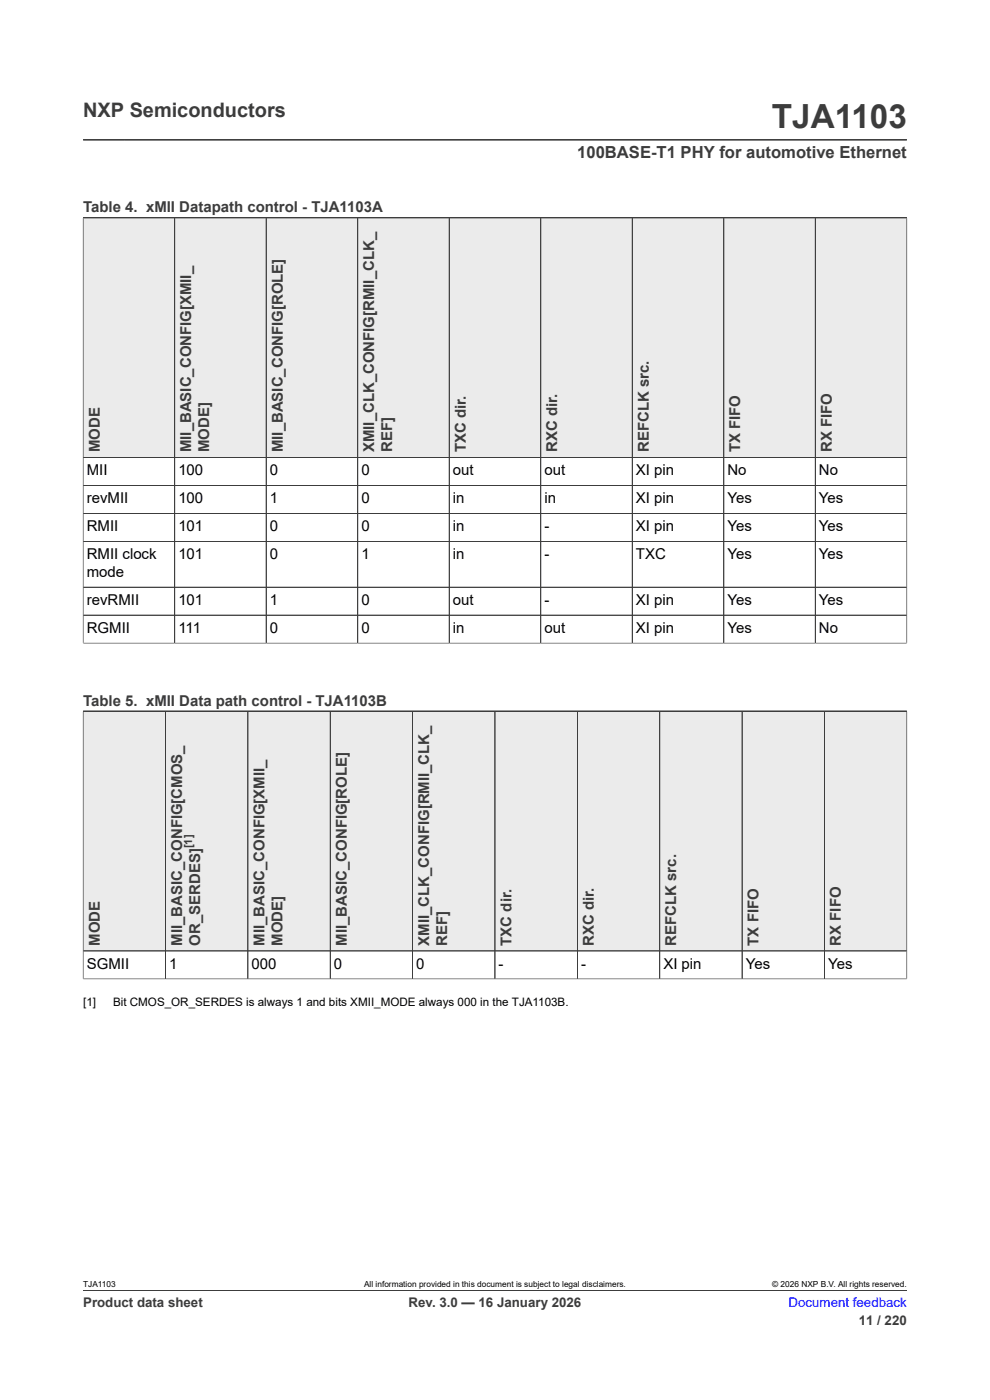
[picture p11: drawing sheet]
<svg xmlns="http://www.w3.org/2000/svg" width="210mm" height="297mm" viewBox="0 0 210 297" stroke-linecap="round" stroke-linejoin="round" font-family="sans-serif">
<defs><g id="words">
<text font-size="7.1" fill="#3c3c3c" x="163.7" y="27.2">TJA1103</text>
<text font-size="4.2" fill="#3c3c3c" x="17.6" y="24.8">NXP Semiconductors</text>
<text font-size="3.5" fill="#3c3c3c" x="122.4" y="33.5">100BASE-T1 PHY for automotive Ethernet</text>
<g font-size="3.2" fill="#3c3c3c">
<text x="17.6" y="45.1">Table 4. xMII Datapath control - TJA1103A</text>
<text x="21.1" y="95.9" transform="rotate(-90 21.1 95.9)">MODE</text>
<text x="40.6" y="95.9" transform="rotate(-90 40.6 95.9)">MII_BASIC_CONFIG[XMII_</text>
<text x="44.4" y="95.9" transform="rotate(-90 44.4 95.9)">MODE]</text>
<text x="60" y="95.9" transform="rotate(-90 60 95.9)">MII_BASIC_CONFIG[ROLE]</text>
<text x="79.4" y="95.9" transform="rotate(-90 79.4 95.9)">XMII_CLK_CONFIG[RMII_CLK_</text>
<text x="83.2" y="95.9" transform="rotate(-90 83.2 95.9)">REF]</text>
<text x="98.8" y="95.9" transform="rotate(-90 98.8 95.9)">TXC dir.</text>
<text x="118.2" y="95.9" transform="rotate(-90 118.2 95.9)">RXC dir.</text>
<text x="137.6" y="95.9" transform="rotate(-90 137.6 95.9)">REFCLK src.</text>
<text x="157" y="95.9" transform="rotate(-90 157 95.9)">TX FIFO</text>
<text x="176.4" y="95.9" transform="rotate(-90 176.4 95.9)">RX FIFO</text>
<text x="17.6" y="149.7">Table 5. xMII Data path control - TJA1103B</text>
<text x="21.1" y="200.6" transform="rotate(-90 21.1 200.6)">MODE</text>
<text x="38.6" y="200.6" transform="rotate(-90 38.6 200.6)">MII_BASIC_CONFIG[CMOS_</text>
<text x="42.4" y="200.6" transform="rotate(-90 42.4 200.6)">OR_SERDES]</text>
<text x="56.1" y="200.6" transform="rotate(-90 56.1 200.6)">MII_BASIC_CONFIG[XMII_</text>
<text x="59.9" y="200.6" transform="rotate(-90 59.9 200.6)">MODE]</text>
<text x="73.6" y="200.6" transform="rotate(-90 73.6 200.6)">MII_BASIC_CONFIG[ROLE]</text>
<text x="91" y="200.6" transform="rotate(-90 91 200.6)">XMII_CLK_CONFIG[RMII_CLK_</text>
<text x="94.8" y="200.6" transform="rotate(-90 94.8 200.6)">REF]</text>
<text x="108.5" y="200.6" transform="rotate(-90 108.5 200.6)">TXC dir.</text>
<text x="126" y="200.6" transform="rotate(-90 126 200.6)">RXC dir.</text>
<text x="143.4" y="200.6" transform="rotate(-90 143.4 200.6)">REFCLK src.</text>
<text x="160.9" y="200.6" transform="rotate(-90 160.9 200.6)">TX FIFO</text>
<text x="178.4" y="200.6" transform="rotate(-90 178.4 200.6)">RX FIFO</text>
</g>
<g font-size="3.2">
<text x="18.4" y="100.8">MII</text>
<text x="37.8" y="100.8">100</text>
<text x="57.2" y="100.8">0</text>
<text x="76.7" y="100.8">0</text>
<text x="96.1" y="100.8">out</text>
<text x="115.5" y="100.8">out</text>
<text x="134.9" y="100.8">XI pin</text>
<text x="154.3" y="100.8">No</text>
<text x="173.7" y="100.8">No</text>
<text x="18.4" y="106.8">revMII</text>
<text x="37.8" y="106.8">100</text>
<text x="57.2" y="106.8">1</text>
<text x="76.7" y="106.8">0</text>
<text x="96.1" y="106.8">in</text>
<text x="115.5" y="106.8">in</text>
<text x="134.9" y="106.8">XI pin</text>
<text x="154.3" y="106.8">Yes</text>
<text x="173.7" y="106.8">Yes</text>
<text x="18.4" y="112.7">RMII</text>
<text x="37.8" y="112.7">101</text>
<text x="57.2" y="112.7">0</text>
<text x="76.7" y="112.7">0</text>
<text x="96.1" y="112.7">in</text>
<text x="115.5" y="112.7">-</text>
<text x="134.9" y="112.7">XI pin</text>
<text x="154.3" y="112.7">Yes</text>
<text x="173.7" y="112.7">Yes</text>
<text x="18.4" y="118.6">RMII clock</text>
<text x="37.8" y="118.6">101</text>
<text x="57.2" y="118.6">0</text>
<text x="76.7" y="118.6">1</text>
<text x="96.1" y="118.6">in</text>
<text x="115.5" y="118.6">-</text>
<text x="134.9" y="118.6">TXC</text>
<text x="154.3" y="118.6">Yes</text>
<text x="173.7" y="118.6">Yes</text>
<text x="18.4" y="122.4">mode</text>
<text x="18.4" y="128.4">revRMII</text>
<text x="37.8" y="128.4">101</text>
<text x="57.2" y="128.4">1</text>
<text x="76.7" y="128.4">0</text>
<text x="96.1" y="128.4">out</text>
<text x="115.5" y="128.4">-</text>
<text x="134.9" y="128.4">XI pin</text>
<text x="154.3" y="128.4">Yes</text>
<text x="173.7" y="128.4">Yes</text>
<text x="18.4" y="134.3">RGMII</text>
<text x="37.8" y="134.3">111</text>
<text x="57.2" y="134.3">0</text>
<text x="76.7" y="134.3">0</text>
<text x="96.1" y="134.3">in</text>
<text x="115.5" y="134.3">out</text>
<text x="134.9" y="134.3">XI pin</text>
<text x="154.3" y="134.3">Yes</text>
<text x="173.7" y="134.3">No</text>
<text x="18.4" y="205.5">SGMII</text>
<text x="35.9" y="205.5">1</text>
<text x="53.4" y="205.5">000</text>
<text x="70.8" y="205.5">0</text>
<text x="88.3" y="205.5">0</text>
<text x="105.8" y="205.5">-</text>
<text x="123.2" y="205.5">-</text>
<text x="140.7" y="205.5">XI pin</text>
<text x="158.2" y="205.5">Yes</text>
<text x="175.7" y="205.5">Yes</text>
</g>
<g font-size="2.8" fill="#3c3c3c">
<text x="17.6" y="277.3">Product data sheet</text>
<text x="86.7" y="277.3">Rev. 3.0 — 16 January 2026</text>
<text x="182.2" y="281">11 / 220</text>
</g>
<text font-size="2.8" fill="#00f" x="167.3" y="277.3">Document feedback</text>
<g font-size="2.5">
<text x="17.6" y="213.3">[1]</text>
<text x="24" y="213.3">Bit CMOS_OR_SERDES is always 1 and bits XMII_MODE always 000 in the TJA1103B.</text>
</g>
<text font-size="2.4" fill="#3c3c3c" x="40.8" y="180" transform="rotate(-90 40.8 180)">[1]</text>
<g font-size="1.8">
<text x="17.6" y="273.1">TJA1103</text>
<text x="77.2" y="273.1">All information provided in this document is subject to legal disclaimers.</text>
<text x="163.8" y="273.1">© 2026 NXP B.V. All rights reserved.</text>
</g>
</g></defs>
<path d="M17.6 29.7h174.8M17.6 46.2h174.8" fill="none" stroke="#3c3c3c" stroke-width=".21"/>
<path d="M17.7 46.3h19.3v50.7h-19.3z" fill="#ebebeb"/>
<path d="M17.6 46.2h19.5v50.9h-19.5z" fill="none" stroke="#3c3c3c" stroke-width=".21"/>
<path d="M37.1 46.3h19.3v50.7h-19.3z" fill="#ebebeb"/>
<path d="M37.1 46.2h19.4v50.9h-19.4z" fill="none" stroke="#3c3c3c" stroke-width=".21"/>
<path d="M56.5 46.3h19.3v50.7h-19.3z" fill="#ebebeb"/>
<path d="M56.5 46.2h19.4v50.9h-19.4z" fill="none" stroke="#3c3c3c" stroke-width=".21"/>
<path d="M75.9 46.3h19.3v50.7h-19.3z" fill="#ebebeb"/>
<path d="M75.9 46.2h19.4v50.9h-19.4z" fill="none" stroke="#3c3c3c" stroke-width=".21"/>
<path d="M95.4 46.3h19.2v50.7h-19.2z" fill="#ebebeb"/>
<path d="M95.3 46.2h19.4v50.9h-19.4z" fill="none" stroke="#3c3c3c" stroke-width=".21"/>
<path d="M114.8 46.3h19.2v50.7h-19.2z" fill="#ebebeb"/>
<path d="M114.7 46.2h19.4v50.9h-19.4z" fill="none" stroke="#3c3c3c" stroke-width=".21"/>
<path d="M134.2 46.3h19.3v50.7h-19.3z" fill="#ebebeb"/>
<path d="M134.1 46.2h19.4v50.9h-19.4z" fill="none" stroke="#3c3c3c" stroke-width=".21"/>
<path d="M153.6 46.3h19.3v50.7h-19.3z" fill="#ebebeb"/>
<path d="M153.5 46.2h19.4v50.9h-19.4z" fill="none" stroke="#3c3c3c" stroke-width=".21"/>
<path d="M173 46.3h19.3v50.7h-19.3z" fill="#ebebeb"/>
<g fill="none" stroke="#3c3c3c" stroke-width=".21">
<path d="M17.6 46.3v90.2M17.6 46.2h174.8v90.3M37.1 46.3v90.1M56.5 46.3v90.1M75.9 46.3v90.1M95.3 46.3v90.1M114.7 46.3v90.1M134.1 46.3v90.1M153.5 46.3v90.1M172.9 46.2v90.2M17.6 97.1h174.8M17.6 103h174.8"/>
<path d="M17.6 108.9h174.8M17.6 114.8h174.8M17.6 136.4h174.8M17.6 130.5h174.8M192.4 124.6h-174.8M17.6 150.9h174.8"/>
</g>
<path d="M17.7 151h17.3v50.7h-17.3z" fill="#ebebeb"/>
<path d="M17.6 150.9h17.5v50.8h-17.5z" fill="none" stroke="#3c3c3c" stroke-width=".21"/>
<path d="M35.2 151h17.3v50.7h-17.3z" fill="#ebebeb"/>
<path d="M35.1 150.9h17.5v50.8h-17.5z" fill="none" stroke="#3c3c3c" stroke-width=".21"/>
<path d="M52.7 151h17.3v50.7h-17.3z" fill="#ebebeb"/>
<path d="M52.6 150.9h17.5v50.8h-17.5z" fill="none" stroke="#3c3c3c" stroke-width=".21"/>
<path d="M70.1 151h17.4v50.7h-17.4z" fill="#ebebeb"/>
<path d="M70.1 150.9h17.4v50.8h-17.4z" fill="none" stroke="#3c3c3c" stroke-width=".21"/>
<path d="M87.6 151h17.3v50.7h-17.3z" fill="#ebebeb"/>
<path d="M87.5 150.9h17.5v50.8h-17.5z" fill="none" stroke="#3c3c3c" stroke-width=".21"/>
<path d="M105.1 151h17.3v50.7h-17.3z" fill="#ebebeb"/>
<path d="M105 150.9h17.5v50.8h-17.5z" fill="none" stroke="#3c3c3c" stroke-width=".21"/>
<path d="M122.5 151h17.4v50.7h-17.4z" fill="#ebebeb"/>
<path d="M122.5 150.9h17.4v50.8h-17.4z" fill="none" stroke="#3c3c3c" stroke-width=".21"/>
<path d="M140 151h17.3v50.7h-17.3z" fill="#ebebeb"/>
<path d="M139.9 150.9h17.5v50.8h-17.5z" fill="none" stroke="#3c3c3c" stroke-width=".21"/>
<path d="M157.5 151h17.3v50.7h-17.3z" fill="#ebebeb"/>
<path d="M157.4 150.9h17.5v50.8h-17.5z" fill="none" stroke="#3c3c3c" stroke-width=".21"/>
<path d="M175 151h17.3v50.7h-17.3z" fill="#ebebeb"/>
<g fill="none" stroke="#3c3c3c" stroke-width=".21">
<path d="M17.6 151v56.7M17.6 150.9h174.8v56.8M35.1 151v56.7M52.6 151v56.7M70.1 151v56.7M87.5 151v56.7M105 151v56.7M122.5 151v56.7M139.9 151v56.7M157.4 151v56.7M174.9 150.9v56.8M17.6 207.7h174.8"/>
<path d="M17.6 201.7h174.8M17.6 273.8h174.8"/>
</g>
<use href="#words"/>
</svg>
